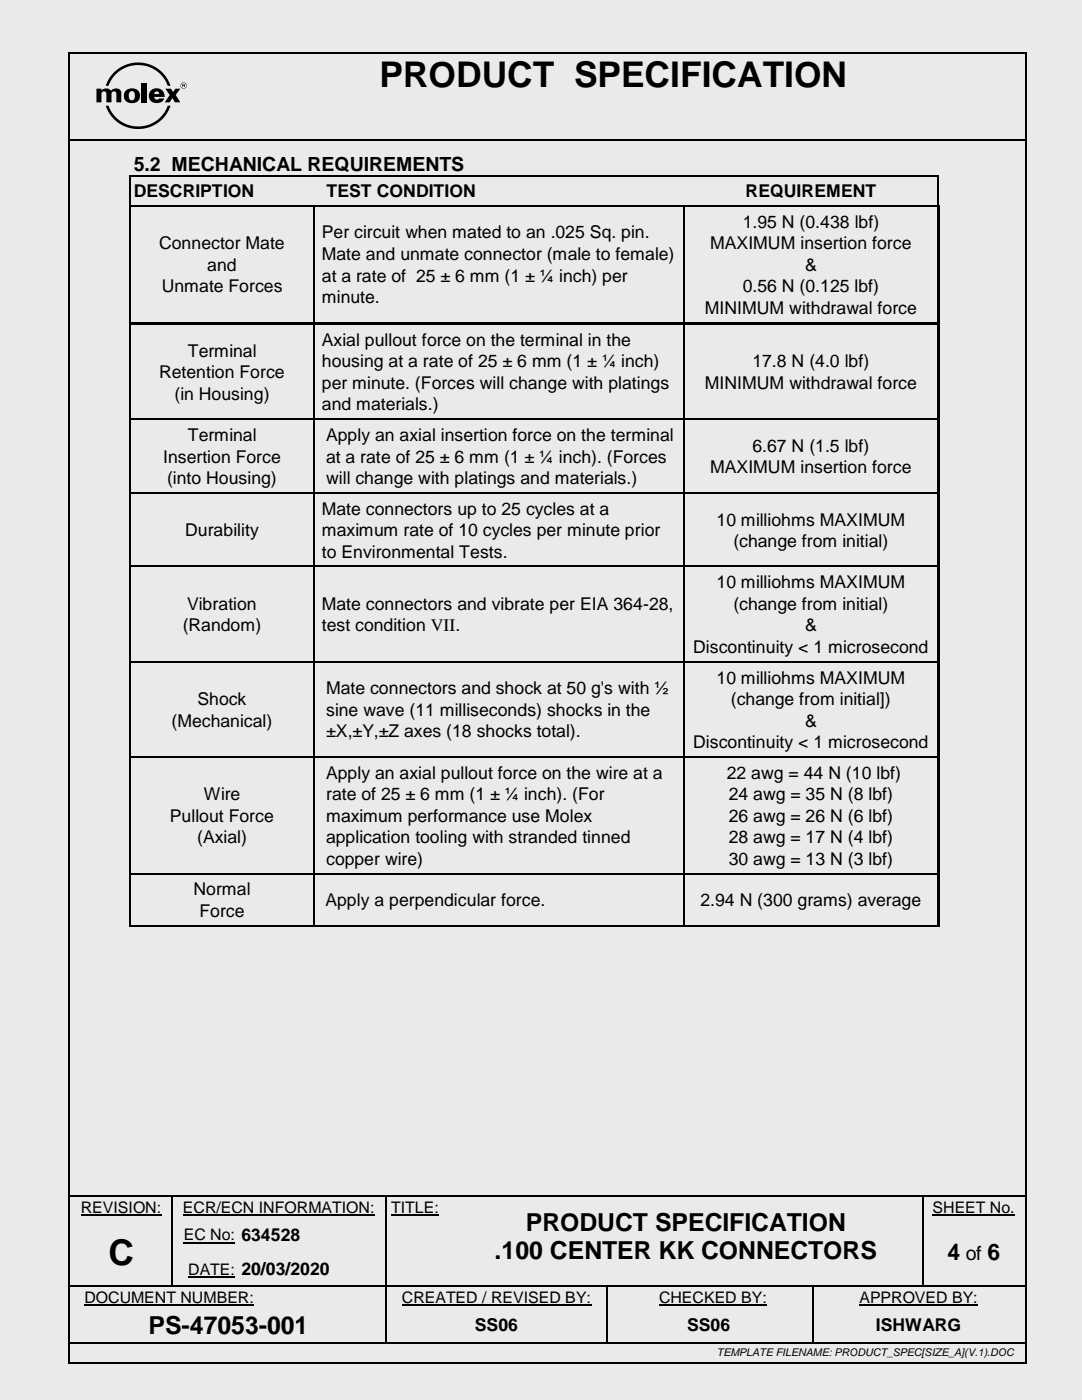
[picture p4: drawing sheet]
<svg xmlns="http://www.w3.org/2000/svg" width="216mm" height="279mm" viewBox="0 0 216 279" stroke-linecap="round" stroke-linejoin="round" font-family="sans-serif">
<defs><g id="words">
<g font-size="7.1">
<text x="75.7" y="17.3">PRODUCT SPECIFICATION</text>
<text x="21.6" y="252.4">C</text>
</g>
<g font-size="5">
<text x="104.9" y="245.6">PRODUCT SPECIFICATION</text>
<text x="98.7" y="251.3">.100 CENTER KK CONNECTORS</text>
<text x="29.6" y="266.2">PS-47053-001</text>
</g>
<g font-size="4.6">
<text x="189.1" y="251.5">4</text>
<text x="197.1" y="251.5">6</text>
</g>
<g font-size="3.9">
<text x="26.7" y="34">5.2 MECHANICAL REQUIREMENTS</text>
<text x="192.7" y="251.5">of</text>
</g>
<g font-size="3.5">
<text x="26.7" y="39.3">DESCRIPTION</text>
<text x="65.2" y="39.3">TEST CONDITION</text>
<text x="148.8" y="39.3">REQUIREMENT</text>
<text x="64.2" y="47.6">Per circuit when mated to an .025 Sq. pin.</text>
<text x="148.2" y="45.4">1.95 N (0.438 lbf)</text>
<text x="31.8" y="49.7">Connector Mate</text>
<text x="64.2" y="51.9">Mate and unmate connector (male to female)</text>
<text x="141.7" y="49.7">MAXIMUM insertion force</text>
<text x="32.3" y="58.3">Unmate Forces</text>
<text x="41.4" y="54.1">and</text>
<text x="64.2" y="56.2">at a rate of 25 ± 6 mm (1 ± ¼ inch) per</text>
<text x="148.2" y="58.3">0.56 N (0.125 lbf)</text>
<text x="160.6" y="54.1">&amp;</text>
<text x="64.2" y="60.5">minute.</text>
<text x="140.7" y="62.7">MINIMUM withdrawal force</text>
<text x="37.5" y="71.2">Terminal</text>
<text x="64.2" y="69">Axial pullout force on the terminal in the</text>
<text x="31.8" y="75.4">Retention Force</text>
<text x="64.2" y="73.3">housing at a rate of 25 ± 6 mm (1 ± ¼ inch)</text>
<text x="64.2" y="77.6">per minute. (Forces will change with platings</text>
<text x="140.7" y="77.6">MINIMUM withdrawal force</text>
<text x="150.1" y="73.3">17.8 N (4.0 lbf)</text>
<text x="34.8" y="79.8">(in Housing)</text>
<text x="64.2" y="81.9">and materials.)</text>
<text x="37.5" y="88">Terminal</text>
<text x="65.1" y="88">Apply an axial insertion force on the terminal</text>
<text x="32.6" y="92.3">Insertion Force</text>
<text x="65.1" y="92.3">at a rate of 25 ± 6 mm (1 ± ¼ inch). (Forces</text>
<text x="141.7" y="94.5">MAXIMUM insertion force</text>
<text x="150.1" y="90.2">6.67 N (1.5 lbf)</text>
<text x="33.3" y="96.6">(into Housing)</text>
<text x="65.1" y="96.6">will change with platings and materials.)</text>
<text x="37" y="107">Durability</text>
<text x="64.2" y="102.7">Mate connectors up to 25 cycles at a</text>
<text x="64.2" y="107">maximum rate of 10 cycles per minute prior</text>
<text x="143" y="104.9">10 milliohms MAXIMUM</text>
<text x="64.2" y="111.3">to Environmental Tests.</text>
<text x="146.3" y="109.2">(change from initial)</text>
<text x="143" y="117.4">10 milliohms MAXIMUM</text>
<text x="37.3" y="121.7">Vibration</text>
<text x="64.2" y="121.7">Mate connectors and vibrate per EIA 364-28,</text>
<text x="146.3" y="121.7">(change from initial)</text>
<text x="36.5" y="126">(Random)</text>
<text x="64.2" y="126">test condition VII.</text>
<text x="138.3" y="130.3">Discontinuity &lt; 1 microsecond</text>
<text x="160.6" y="126">&amp;</text>
<text x="143" y="136.4">10 milliohms MAXIMUM</text>
<text x="39.4" y="140.7">Shock</text>
<text x="65.1" y="138.5">Mate connectors and shock at 50 g's with ½</text>
<text x="65.1" y="142.9">sine wave (11 milliseconds) shocks in the</text>
<text x="145.8" y="140.7">(change from initial])</text>
<text x="34.2" y="145">(Mechanical)</text>
<text x="65.1" y="147.2">±X,±Y,±Z axes (18 shocks total).</text>
<text x="138.3" y="149.3">Discontinuity &lt; 1 microsecond</text>
<text x="160.6" y="145">&amp;</text>
<text x="65.1" y="155.4">Apply an axial pullout force on the wire at a</text>
<text x="145" y="155.4">22 awg = 44 N (10 lbf)</text>
<text x="40.7" y="159.7">Wire</text>
<text x="65.1" y="159.7">rate of 25 ± 6 mm (1 ± ¼ inch). (For</text>
<text x="145.4" y="159.7">24 awg = 35 N (8 lbf)</text>
<text x="33.9" y="164">Pullout Force</text>
<text x="65.1" y="164">maximum performance use Molex</text>
<text x="145.4" y="164">26 awg = 26 N (6 lbf)</text>
<text x="39.3" y="168.3">(Axial)</text>
<text x="65.1" y="168.3">application tooling with stranded tinned</text>
<text x="65.1" y="172.6">copper wire)</text>
<text x="145.4" y="168.3">28 awg = 17 N (4 lbf)</text>
<text x="145.4" y="172.6">30 awg = 13 N (3 lbf)</text>
<text x="38.6" y="178.7">Normal</text>
<text x="39.8" y="183">Force</text>
<text x="64.9" y="180.9">Apply a perpendicular force.</text>
<text x="139.8" y="180.9">2.94 N (300 grams) average</text>
<text x="94.8" y="265.5">SS06</text>
<text x="137.1" y="265.5">SS06</text>
<text x="174.8" y="265.5">ISHWARG</text>
</g>
<g font-size="3.2">
<text x="16.1" y="242">REVISION:</text>
<text x="36.5" y="242">ECR/ECN INFORMATION:</text>
<text x="78.1" y="242">TITLE:</text>
<text x="186.1" y="242">SHEET No.</text>
<text x="36.7" y="247.6">EC No: 634528</text>
<text x="37.6" y="254.5">DATE: 20/03/2020</text>
<text x="16.8" y="260">DOCUMENT NUMBER:</text>
<text x="80.2" y="260">CREATED / REVISED BY:</text>
<text x="131.5" y="260">CHECKED BY:</text>
<text x="171.5" y="260">APPROVED BY:</text>
</g>
<text font-size="2.1" x="143" y="270.6">TEMPLATE FILENAME: PRODUCT_SPEC[SIZE_A](V.1).DOC</text>
</g></defs>
<path d="M0 0h215.9v279.4h-215.9z" fill-rule="evenodd" fill="#eaeaea"/>
<g fill="#000">
<path d="M13.6 10.3h.4v.4h-.4z" fill-rule="evenodd"/>
<path d="M13.6 10.3h.4v.4h-.4z" fill-rule="evenodd"/>
<path d="M26 18.3a.65 .65 0 0 1 .7 0 .65 .65 0 0 1 .2 .8 .64 .64 0 0 1-.2 .8 .64 .64 0 0 1-.9-.2 1.37 1.37 0 0 1 .2-1.4zM25.1 18.1a1.55 1.55 0 0 0-.1 2 1.55 1.55 0 0 0 2 .4 1.53 1.53 0 0 0 .8-2.1 1.53 1.53 0 0 0-2.1-.7z" fill-rule="evenodd"/>
<path d="M22.7 14.5a6.8 6.8 0 0 1 11.3 2.6h-.5a6.3 6.3 0 0 0-5.9-4.1 6.3 6.3 0 0 0-6 4.1h-.5l.7-1.4z" fill-rule="evenodd"/>
<path d="M30 18.1a1.53 1.53 0 0 0 0 2 1.53 1.53 0 0 0 2 .4 1.13 1.13 0 0 0 .8-.9h-1.1a.51 .51 0 0 1-.6 .3 .51 .51 0 0 1-.3-.6h2.1a1.62 1.62 0 0 0-1-1.6 1.62 1.62 0 0 0-1.9 .4zM30.9 18.4l.3-.2a.49 .49 0 0 1 .6 .6h-1z" fill-rule="evenodd"/>
<path d="M33 17.7h1.1l.4 .7 .5-.7h1l-.9 1.3 .9 1.4h-1.1l-.5-.8-.6 .8h-.9l1-1.4z" fill-rule="evenodd"/>
<path d="M36 17.1a.65 .65 0 0 1 1.3 0 .65 .65 0 0 1-1.3 0zM36.1 17.1a.55 .55 0 0 0 1.1 0 .55 .55 0 0 0-1.1 0z" fill-rule="evenodd"/>
<path d="M36.5 16.9l.3 .1h-.3zM36.4 16.8v.6h.1v-.3l.4 .3v-.6z" fill-rule="evenodd"/>
<path d="M204.5 10.3h.3v.4h-.3z" fill-rule="evenodd"/>
<path d="M204.5 10.3h.3v.4h-.3z" fill-rule="evenodd"/>
<path d="M14 27.7h.3v.4h-.3z" fill-rule="evenodd"/>
<path d="M14 27.7h.3v.4h-.3z" fill-rule="evenodd"/>
<path d="M19.2 17.7h1v.4l.1-.1a1.28 1.28 0 0 1 1.9 .1 1.16 1.16 0 0 1 2 .3v2h-1v-1.7a.49 .49 0 0 0-.5-.5 .49 .49 0 0 0-.4 .5l-.1 1.7h-1v-1.7a.49 .49 0 0 0-.5-.5 .49 .49 0 0 0-.5 .5v1.7h-1z" fill-rule="evenodd"/>
<path d="M25.7 34.9h.4v1.1h-.4z" fill-rule="evenodd"/>
<path d="M25.7 34.9h.4v.4h-.4z" fill-rule="evenodd"/>
<path d="M28.3 16.5h1v3.9h-1z" fill-rule="evenodd"/>
<path d="M21.1 21.1h.5a6.3 6.3 0 0 0 6 4.1 6.3 6.3 0 0 0 5.9-4.1h.5a6.8 6.8 0 0 1-6.4 4.7 6.8 6.8 0 0 1-6.5-4.7z" fill-rule="evenodd"/>
<path d="M62.7 34.9h.4v.4h-.4z" fill-rule="evenodd"/>
<path d="M136.4 34.9h.4v.4h-.4z" fill-rule="evenodd"/>
<path d="M187.1 34.9h.3v1.1h-.3z" fill-rule="evenodd"/>
<path d="M187.1 34.9h.3v.4h-.3z" fill-rule="evenodd"/>
<path d="M204.3 27.7h.4v.4h-.4z" fill-rule="evenodd"/>
<path d="M204.3 27.7h.4v.4h-.4z" fill-rule="evenodd"/>
<path d="M25.7 40.9h.4v.3h-.4z" fill-rule="evenodd"/>
<path d="M25.7 40.9h.4v.3h-.4z" fill-rule="evenodd"/>
<path d="M25.8 41.2h.2v.8h-.2z" fill-rule="evenodd"/>
<path d="M26.1 40.9h.3v.3h-.3z" fill-rule="evenodd"/>
<path d="M62.6 41.2h.3v.8h-.3z" fill-rule="evenodd"/>
<path d="M62.6 40.9h.4v.3h-.4z" fill-rule="evenodd"/>
<path d="M62.9 40.9h.3v.3h-.3z" fill-rule="evenodd"/>
<path d="M136.3 41.2h.2v.8h-.2z" fill-rule="evenodd"/>
<path d="M136.3 40.9h.3v.3h-.3z" fill-rule="evenodd"/>
<path d="M136.5 40.9h.4v.3h-.4z" fill-rule="evenodd"/>
<path d="M187 41.2h.5v.8h-.5z" fill-rule="evenodd"/>
<path d="M187 40.9h.3v.3h-.3z" fill-rule="evenodd"/>
<path d="M187.3 40.9h.2v.3h-.2z" fill-rule="evenodd"/>
<path d="M25.8 64.3h.2v1.2h-.2z" fill-rule="evenodd"/>
<path d="M26 64.3h36.6v.5h-36.6z" fill-rule="evenodd"/>
<path d="M62.6 64.8h.3v.7h-.3z" fill-rule="evenodd"/>
<path d="M62.6 64.3h.5v.5h-.5z" fill-rule="evenodd"/>
<path d="M63.1 64.3h73.2v.5h-73.2z" fill-rule="evenodd"/>
<path d="M136.3 64.8h.2v.7h-.2z" fill-rule="evenodd"/>
<path d="M136.3 64.3h.5v.5h-.5z" fill-rule="evenodd"/>
<path d="M136.8 64.3h50.2v.5h-50.2z" fill-rule="evenodd"/>
<path d="M187 42h.5v22.3h-.5z" fill-rule="evenodd"/>
<path d="M187 64.3h.5v1.2h-.5z" fill-rule="evenodd"/>
<path d="M25.8 83.5h.2v1h-.2z" fill-rule="evenodd"/>
<path d="M25.8 98.2h.2v1h-.2z" fill-rule="evenodd"/>
<path d="M62.6 83.5h.3v1h-.3z" fill-rule="evenodd"/>
<path d="M62.6 98.2h.3v1h-.3z" fill-rule="evenodd"/>
<path d="M136.3 83.5h.2v1h-.2z" fill-rule="evenodd"/>
<path d="M136.3 98.2h.2v1h-.2z" fill-rule="evenodd"/>
<path d="M187 65.5h.5v18h-.5z" fill-rule="evenodd"/>
<path d="M187 83.5h.5v1h-.5z" fill-rule="evenodd"/>
<path d="M187 84.5h.5v13.7h-.5z" fill-rule="evenodd"/>
<path d="M187 98.2h.5v1h-.5z" fill-rule="evenodd"/>
<path d="M25.8 112.9h.2v1h-.2z" fill-rule="evenodd"/>
<path d="M62.6 112.9h.3v1h-.3z" fill-rule="evenodd"/>
<path d="M136.3 112.9h.2v1h-.2z" fill-rule="evenodd"/>
<path d="M187 99.2h.5v13.7h-.5z" fill-rule="evenodd"/>
<path d="M187 112.9h.5v1h-.5z" fill-rule="evenodd"/>
<path d="M25.8 131.9h.2v1h-.2z" fill-rule="evenodd"/>
<path d="M62.6 131.9h.3v1h-.3z" fill-rule="evenodd"/>
<path d="M136.3 131.9h.2v1h-.2z" fill-rule="evenodd"/>
<path d="M187 113.9h.5v18h-.5z" fill-rule="evenodd"/>
<path d="M187 131.9h.5v1h-.5z" fill-rule="evenodd"/>
<path d="M25.8 150.9h.2v1.1h-.2z" fill-rule="evenodd"/>
<path d="M62.6 150.9h.3v1.1h-.3z" fill-rule="evenodd"/>
<path d="M136.3 150.9h.2v1.1h-.2z" fill-rule="evenodd"/>
<path d="M187 132.9h.5v18h-.5z" fill-rule="evenodd"/>
<path d="M187 150.9h.5v1.1h-.5z" fill-rule="evenodd"/>
<path d="M25.8 174.2h.2v1h-.2z" fill-rule="evenodd"/>
<path d="M62.6 174.2h.3v1h-.3z" fill-rule="evenodd"/>
<path d="M136.3 174.2h.2v1h-.2z" fill-rule="evenodd"/>
<path d="M187 152h.5v22.2h-.5z" fill-rule="evenodd"/>
<path d="M187 174.2h.5v1h-.5z" fill-rule="evenodd"/>
<path d="M25.8 184.6h.2v.3h-.2z" fill-rule="evenodd"/>
<path d="M25.8 184.6h.2v.3h-.2z" fill-rule="evenodd"/>
<path d="M62.6 184.6h.3v.3h-.3z" fill-rule="evenodd"/>
<path d="M136.3 184.6h.2v.3h-.2z" fill-rule="evenodd"/>
<path d="M187 175.2h.5v9.4h-.5z" fill-rule="evenodd"/>
<path d="M187 184.6h.5v.3h-.5z" fill-rule="evenodd"/>
<path d="M34.1 238.8h.3v.2h-.3z" fill-rule="evenodd"/>
<path d="M34.1 238.5h.4v.3h-.4z" fill-rule="evenodd"/>
<path d="M77 238.8h.2v.2h-.2z" fill-rule="evenodd"/>
<path d="M77 238.5h.3v.3h-.3z" fill-rule="evenodd"/>
<path d="M89.6 238.5h.4v.3h-.4z" fill-rule="evenodd"/>
<path d="M184 238.8h.3v.2h-.3z" fill-rule="evenodd"/>
<path d="M184 238.5h.4v.3h-.4z" fill-rule="evenodd"/>
<path d="M204.3 238.5h.3v.3h-.3z" fill-rule="evenodd"/>
<path d="M34.1 242.8h.3v.9h-.3z" fill-rule="evenodd"/>
<path d="M34.1 249.7h.3v.9h-.3z" fill-rule="evenodd"/>
<path d="M34.1 256.6h.3v.2h-.3z" fill-rule="evenodd"/>
<path d="M46.9 256.6h.3v.2h-.3z" fill-rule="evenodd"/>
<path d="M77 242.8h.2v.9h-.2z" fill-rule="evenodd"/>
<path d="M77 249.7h.2v.9h-.2z" fill-rule="evenodd"/>
<path d="M77 256.6h.2v.5h-.2z" fill-rule="evenodd"/>
<path d="M89.6 256.6h.3v.2h-.3z" fill-rule="evenodd"/>
<path d="M121 256.8h.2v.3h-.2z" fill-rule="evenodd"/>
<path d="M121 256.6h.2v.2h-.2z" fill-rule="evenodd"/>
<path d="M162 256.8h.3v.3h-.3z" fill-rule="evenodd"/>
<path d="M162 256.6h.3v.2h-.3z" fill-rule="evenodd"/>
<path d="M184 242.8h.3v.9h-.3z" fill-rule="evenodd"/>
<path d="M184 249.7h.3v.9h-.3z" fill-rule="evenodd"/>
<path d="M184 256.6h.3v.2h-.3z" fill-rule="evenodd"/>
<path d="M13.6 271.8h.4v.4h-.4z" fill-rule="evenodd"/>
<path d="M13.6 271.8h.4v.4h-.4z" fill-rule="evenodd"/>
<path d="M76.9 260.9h.4v.8h-.4z" fill-rule="evenodd"/>
<path d="M76.9 267.8h.4v.3h-.4z" fill-rule="evenodd"/>
<path d="M120.9 260.9h.4v.8h-.4z" fill-rule="evenodd"/>
<path d="M120.9 267.8h.4v.3h-.4z" fill-rule="evenodd"/>
<path d="M162 260.9h.3v.8h-.3z" fill-rule="evenodd"/>
<path d="M162 267.8h.4v.3h-.4z" fill-rule="evenodd"/>
<path d="M204.3 267.8h.3v.3h-.3z" fill-rule="evenodd"/>
<path d="M204.5 271.8h.3v.4h-.3z" fill-rule="evenodd"/>
<path d="M204.5 271.8h.3v.4h-.3z" fill-rule="evenodd"/>
</g>
<g fill="none" stroke="#000" stroke-width=".34">
<path d="M13.8 10.7v261.1M14 10.5h190.5M204.7 10.7v261.1M14.3 27.9h190.2M25.9 36v4.9M26.1 35.1h36.6M63.1 35.1h73.3M136.8 35.1h50.3M187.2 36v4.9M26.4 41h36.2M63.2 41h73.1M136.9 41h50.1"/>
<path d="M14 238.6h20.1M34.5 238.6h42.5M77.3 238.6h12.3M90 238.6h94M184.4 238.6h19.9M14 267.9h62.9M14 272h190.5M77.1 261.7v6.1M77.3 267.9h43.6M121.1 261.7v6.1M121.3 267.9h40.7M162.4 267.9h41.9"/>
</g>
<path d="M16.1 242.5h16.1M36.5 242.5h38.3M36.7 248h10.2M37.6 254.9h9.3M78.1 242.5h9.5M186.1 242.5h16.4M16.8 260.5h33.9M80.2 260.5h37.8M131.5 260.5h21.5M171.5 260.5h23.6" fill="none" stroke="#000" stroke-width=".21"/>
<g fill="none" stroke="#000" stroke-width=".25">
<path d="M25.9 42v22.3M62.7 42v22.3M136.4 42v22.3M25.9 65.5v18M62.7 65.5v18M136.4 65.5v18M25.9 84.5v13.7M25.9 99.2v13.7M26 83.7h36.6M26 98.4h36.6M62.7 84.5v13.7M62.7 99.2v13.7"/>
<path d="M62.9 83.7h73.4M62.9 98.4h73.4M136.4 84.5v13.7M136.4 99.2v13.7M136.5 83.7h50.5M136.5 98.4h50.5M25.9 113.9v18M26 113h36.6M62.7 113.9v18M62.9 113h73.4M136.4 113.9v18M136.5 113h50.5"/>
<path d="M25.9 132.9v18M26 132.1h36.6M62.7 132.9v18M62.9 132.1h73.4M136.4 132.9v18M136.5 132.1h50.5M25.9 152v22.2M26 151.1h36.6M62.7 152v22.2M62.9 151.1h73.4M136.4 152v22.2M136.5 151.1h50.5"/>
<path d="M25.9 175.2v9.4M26 174.4h36.6M62.7 175.2v9.4M62.9 174.4h73.4M136.4 175.2v9.4M136.5 174.4h50.5M26 184.8h36.6M62.9 184.8h73.4M136.5 184.8h50.5M34.3 239v3.8M77.1 239v3.8M184.1 239v3.8"/>
<path d="M14 256.7h20.1M34.3 243.7v6M34.3 250.6v6M34.4 256.7h12.5M47.2 256.7h29.8M77.1 243.7v6M77.1 250.6v6M77.1 257.1v3.8M77.2 256.7h12.4M89.9 256.7h31.1M121.1 257.1v3.8M121.2 256.7h40.8"/>
<path d="M162.2 257.1v3.8M162.3 256.7h21.7M184.1 243.7v6M184.1 250.6v6M184.3 256.7h20.2M162.2 261.7v6.1"/>
</g>
<use href="#words"/>
</svg>
